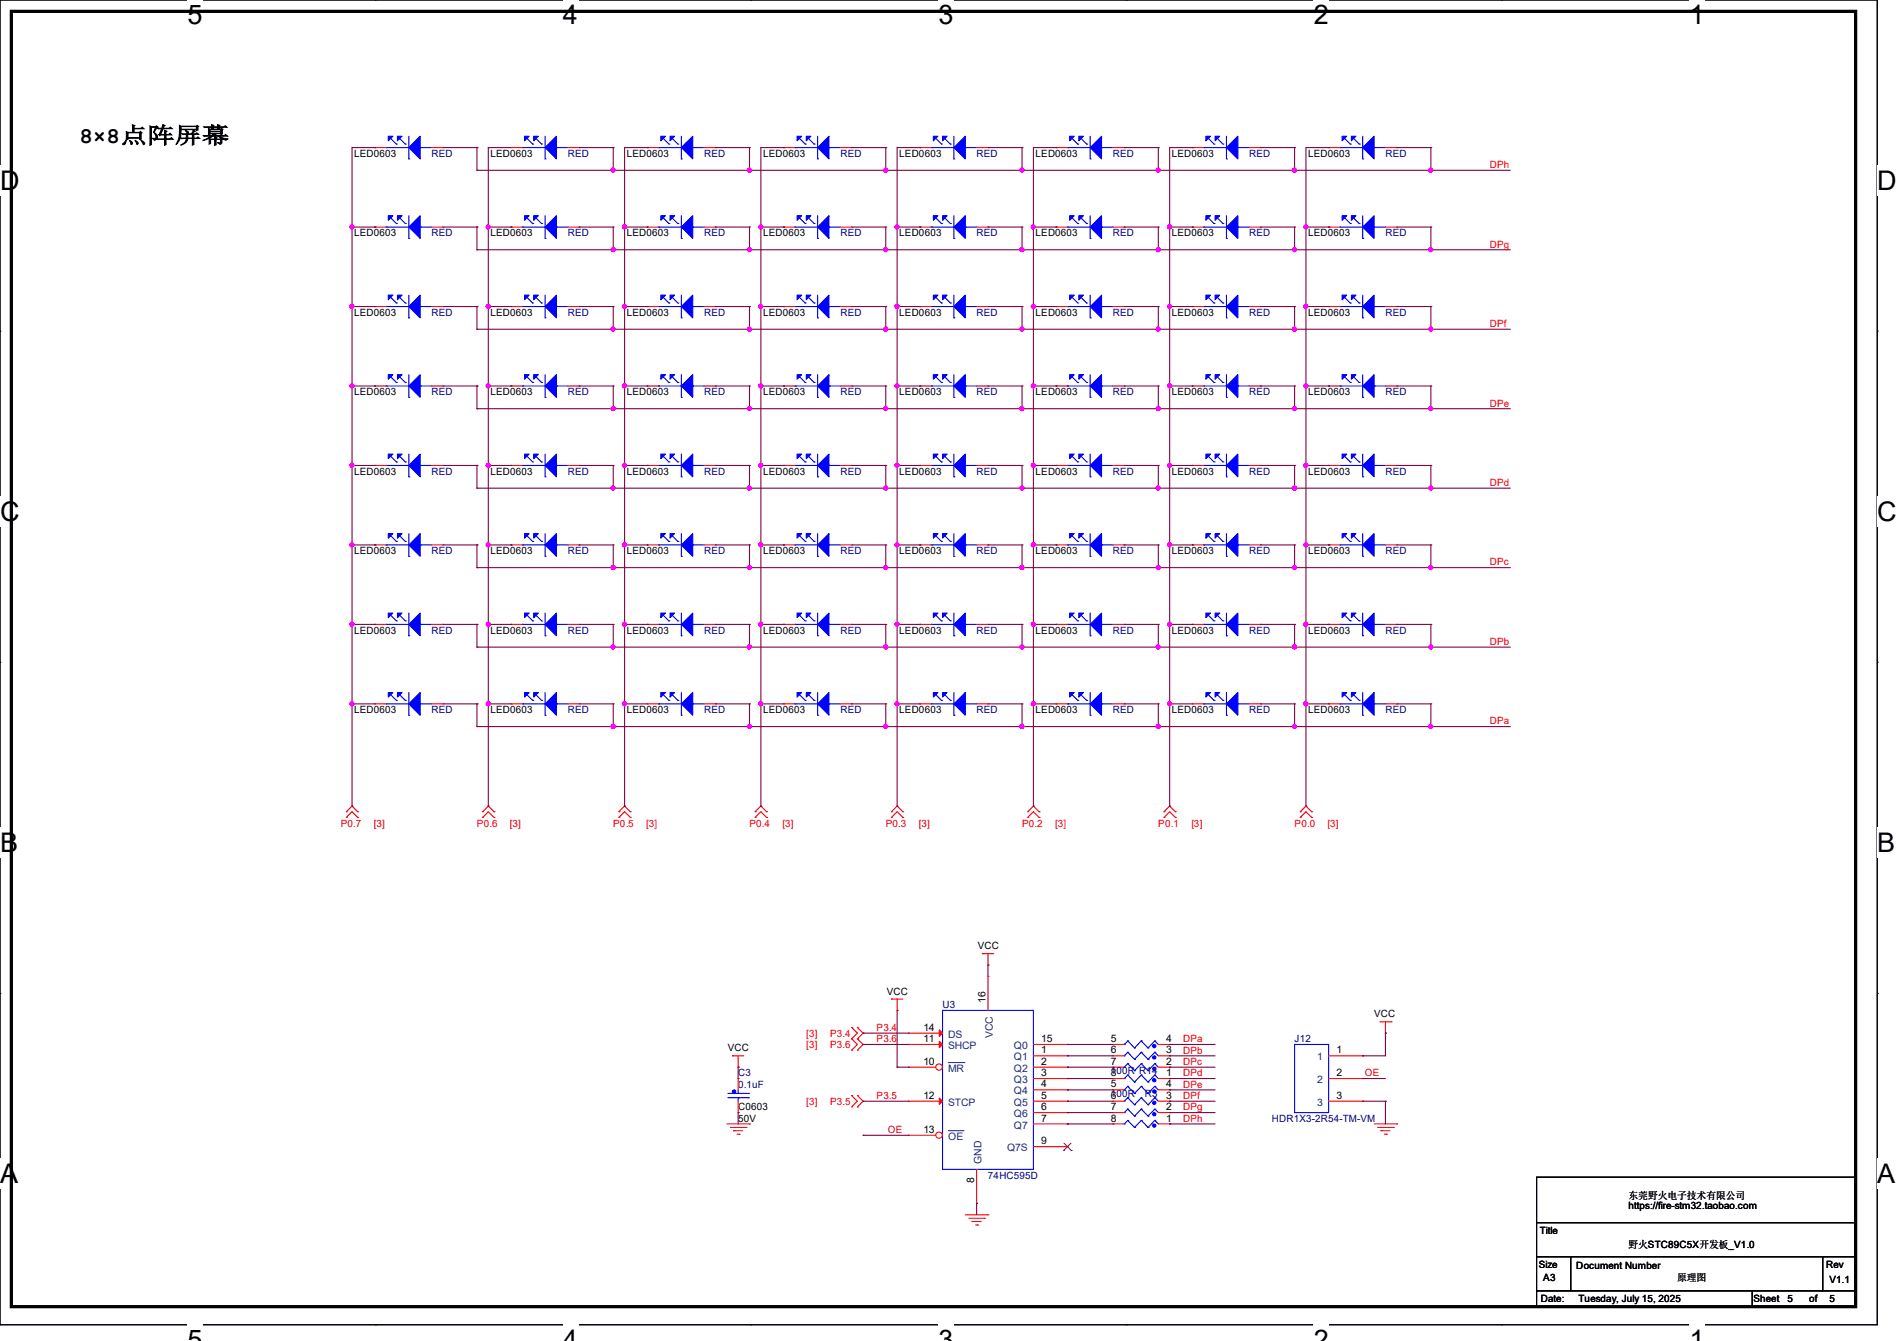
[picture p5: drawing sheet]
<svg xmlns="http://www.w3.org/2000/svg" width="297mm" height="210mm" viewBox="0 0 297 210" stroke-linecap="round" stroke-linejoin="round" font-family="sans-serif">
<defs><g id="words">
<g font-size="4.2">
<text x="29.4" y="3.8">5</text>
<text x="88.1" y="3.8">4</text>
<text x="146.9" y="3.8">3</text>
<text x="205.7" y="3.8">2</text>
<text x="264.5" y="3.8">1</text>
<text x="0" y="29.7">D</text>
<text x="293.9" y="29.7">D</text>
<text x="0" y="81.6">C</text>
<text x="293.9" y="81.6">C</text>
<text x="0" y="133.4">B</text>
<text x="293.9" y="133.4">B</text>
<text x="0" y="185.3">A</text>
<text x="293.9" y="185.3">A</text>
</g>
<text font-size="3.5" x="12.4" y="22.4">8×8点阵屏幕</text>
<g font-size="1.6">
<text x="55.5" y="24.6">LED0603</text>
<text x="76.8" y="24.6">LED0603</text>
<text x="98.1" y="24.6">LED0603</text>
<text x="119.5" y="24.6">LED0603</text>
<text x="140.8" y="24.6">LED0603</text>
<text x="162.1" y="24.6">LED0603</text>
<text x="183.5" y="24.6">LED0603</text>
<text x="204.8" y="24.6">LED0603</text>
<text x="55.5" y="37">LED0603</text>
<text x="76.8" y="37">LED0603</text>
<text x="98.1" y="37">LED0603</text>
<text x="119.5" y="37">LED0603</text>
<text x="140.8" y="37">LED0603</text>
<text x="162.1" y="37">LED0603</text>
<text x="183.5" y="37">LED0603</text>
<text x="204.8" y="37">LED0603</text>
<text x="55.5" y="49.4">LED0603</text>
<text x="76.8" y="49.4">LED0603</text>
<text x="98.1" y="49.4">LED0603</text>
<text x="119.5" y="49.4">LED0603</text>
<text x="140.8" y="49.4">LED0603</text>
<text x="162.1" y="49.4">LED0603</text>
<text x="183.5" y="49.4">LED0603</text>
<text x="204.8" y="49.4">LED0603</text>
<text x="55.5" y="61.9">LED0603</text>
<text x="76.8" y="61.9">LED0603</text>
<text x="98.1" y="61.9">LED0603</text>
<text x="119.5" y="61.9">LED0603</text>
<text x="140.8" y="61.9">LED0603</text>
<text x="162.1" y="61.9">LED0603</text>
<text x="183.5" y="61.9">LED0603</text>
<text x="204.8" y="61.9">LED0603</text>
<text x="55.5" y="74.3">LED0603</text>
<text x="76.8" y="74.3">LED0603</text>
<text x="98.1" y="74.3">LED0603</text>
<text x="119.5" y="74.3">LED0603</text>
<text x="140.8" y="74.3">LED0603</text>
<text x="162.1" y="74.3">LED0603</text>
<text x="183.5" y="74.3">LED0603</text>
<text x="204.8" y="74.3">LED0603</text>
<text x="55.5" y="86.8">LED0603</text>
<text x="76.8" y="86.8">LED0603</text>
<text x="98.1" y="86.8">LED0603</text>
<text x="119.5" y="86.8">LED0603</text>
<text x="140.8" y="86.8">LED0603</text>
<text x="162.1" y="86.8">LED0603</text>
<text x="183.5" y="86.8">LED0603</text>
<text x="204.8" y="86.8">LED0603</text>
<text x="55.5" y="99.2">LED0603</text>
<text x="76.8" y="99.2">LED0603</text>
<text x="98.1" y="99.2">LED0603</text>
<text x="119.5" y="99.2">LED0603</text>
<text x="140.8" y="99.2">LED0603</text>
<text x="162.1" y="99.2">LED0603</text>
<text x="183.5" y="99.2">LED0603</text>
<text x="204.8" y="99.2">LED0603</text>
<text x="55.5" y="111.7">LED0603</text>
<text x="76.8" y="111.7">LED0603</text>
<text x="98.1" y="111.7">LED0603</text>
<text x="119.5" y="111.7">LED0603</text>
<text x="140.8" y="111.7">LED0603</text>
<text x="162.1" y="111.7">LED0603</text>
<text x="183.5" y="111.7">LED0603</text>
<text x="204.8" y="111.7">LED0603</text>
<text x="153.1" y="148.7">VCC</text>
<text x="138.9" y="155.8">VCC</text>
<text x="144.6" y="161.4">14</text>
<text x="154.3" y="157" transform="rotate(-90 154.3 157)">16</text>
<text x="215.1" y="159.3">VCC</text>
<text x="114" y="164.7">VCC</text>
<text x="144.6" y="166.8">10</text>
<text x="144.6" y="163.2">11</text>
<text x="163" y="165">1</text>
<text x="163" y="166.8">2</text>
<text x="163" y="163.2">15</text>
<text x="173.9" y="163.2">5</text>
<text x="173.9" y="165">6</text>
<text x="173.9" y="166.8">7</text>
<text x="182.6" y="166.8">2</text>
<text x="182.6" y="165">3</text>
<text x="182.6" y="163.2">4</text>
<text x="209.3" y="165">1</text>
<text x="115.6" y="173.9">C0603</text>
<text x="144.6" y="172.1">12</text>
<text x="163" y="172.1">5</text>
<text x="163" y="168.5">3</text>
<text x="163" y="170.3">4</text>
<text x="163" y="173.9">6</text>
<text x="173.9" y="168.5">8</text>
<text x="173.9" y="170.3">5</text>
<text x="173.9" y="172.1">6</text>
<text x="173.9" y="173.9">7</text>
<text x="182.6" y="168.5">1</text>
<text x="182.6" y="173.9">2</text>
<text x="182.6" y="172.1">3</text>
<text x="182.6" y="170.3">4</text>
<text x="209.3" y="168.5">2</text>
<text x="209.3" y="172.1">3</text>
<text x="115.6" y="175.7">50V</text>
<text x="144.6" y="177.4">13</text>
<text x="163" y="175.6">7</text>
<text x="163" y="179.2">9</text>
<text x="173.9" y="175.6">8</text>
<text x="182.6" y="175.6">1</text>
<text x="152.5" y="185.2" transform="rotate(-90 152.5 185.2)">8</text>
<text x="255" y="187.8">东莞野火电子技术有限公司</text>
<text x="255" y="189.4">https://fire-stm32.taobao.com</text>
<text x="241.1" y="193.3">Title</text>
<text x="255" y="195.4">野火STC89C5X开发板_V1.0</text>
<text x="240.9" y="198.6">Size</text>
<text x="241.3" y="204">Date:</text>
<text x="241.6" y="200.6">A3</text>
<text x="246.8" y="198.8">Document Number</text>
<text x="247.1" y="204">Tuesday, July 15, 2025</text>
<text x="262.6" y="200.6">原理图</text>
<text x="274.5" y="204">Sheet</text>
<text x="279.9" y="204">5</text>
<text x="283.3" y="204">of</text>
<text x="285.9" y="198.6">Rev</text>
<text x="286.4" y="200.9">V1.1</text>
<text x="286.4" y="204">5</text>
</g>
<g font-size="1.6" fill="#000080">
<text x="67.6" y="24.6">RED</text>
<text x="88.9" y="24.6">RED</text>
<text x="110.2" y="24.6">RED</text>
<text x="131.6" y="24.6">RED</text>
<text x="152.9" y="24.6">RED</text>
<text x="174.2" y="24.6">RED</text>
<text x="195.6" y="24.6">RED</text>
<text x="216.9" y="24.6">RED</text>
<text x="67.6" y="37">RED</text>
<text x="88.9" y="37">RED</text>
<text x="110.2" y="37">RED</text>
<text x="131.6" y="37">RED</text>
<text x="152.9" y="37">RED</text>
<text x="174.2" y="37">RED</text>
<text x="195.6" y="37">RED</text>
<text x="216.9" y="37">RED</text>
<text x="67.6" y="49.4">RED</text>
<text x="88.9" y="49.4">RED</text>
<text x="110.2" y="49.4">RED</text>
<text x="131.6" y="49.4">RED</text>
<text x="152.9" y="49.4">RED</text>
<text x="174.2" y="49.4">RED</text>
<text x="195.6" y="49.4">RED</text>
<text x="216.9" y="49.4">RED</text>
<text x="67.6" y="61.9">RED</text>
<text x="88.9" y="61.9">RED</text>
<text x="110.2" y="61.9">RED</text>
<text x="131.6" y="61.9">RED</text>
<text x="152.9" y="61.9">RED</text>
<text x="174.2" y="61.9">RED</text>
<text x="195.6" y="61.9">RED</text>
<text x="216.9" y="61.9">RED</text>
<text x="67.6" y="74.3">RED</text>
<text x="88.9" y="74.3">RED</text>
<text x="110.2" y="74.3">RED</text>
<text x="131.6" y="74.3">RED</text>
<text x="152.9" y="74.3">RED</text>
<text x="174.2" y="74.3">RED</text>
<text x="195.6" y="74.3">RED</text>
<text x="216.9" y="74.3">RED</text>
<text x="67.6" y="86.8">RED</text>
<text x="88.9" y="86.8">RED</text>
<text x="110.2" y="86.8">RED</text>
<text x="131.6" y="86.8">RED</text>
<text x="152.9" y="86.8">RED</text>
<text x="174.2" y="86.8">RED</text>
<text x="195.6" y="86.8">RED</text>
<text x="216.9" y="86.8">RED</text>
<text x="67.6" y="99.2">RED</text>
<text x="88.9" y="99.2">RED</text>
<text x="110.2" y="99.2">RED</text>
<text x="131.6" y="99.2">RED</text>
<text x="152.9" y="99.2">RED</text>
<text x="174.2" y="99.2">RED</text>
<text x="195.6" y="99.2">RED</text>
<text x="216.9" y="99.2">RED</text>
<text x="67.6" y="111.7">RED</text>
<text x="88.9" y="111.7">RED</text>
<text x="110.2" y="111.7">RED</text>
<text x="131.6" y="111.7">RED</text>
<text x="152.9" y="111.7">RED</text>
<text x="174.2" y="111.7">RED</text>
<text x="195.6" y="111.7">RED</text>
<text x="216.9" y="111.7">RED</text>
<text x="147.6" y="157.9">U3</text>
<text x="202.7" y="163.2">J12</text>
<text x="115.6" y="168.6">C3</text>
<text x="115.6" y="170.3">0.1uF</text>
<text x="173.9" y="171.8">100R</text>
<text x="173.9" y="168.2">100R R14</text>
<text x="179.2" y="171.8">R3</text>
<text x="199.1" y="175.7">HDR1X3-2R54-TM-VM</text>
<text x="154.7" y="184.6">74HC595D</text>
</g>
<g font-size="1.6" fill="#f00">
<text x="233.3" y="26.3">DPh</text>
<text x="233.3" y="38.8">DPg</text>
<text x="233.3" y="51.2">DPf</text>
<text x="233.3" y="63.7">DPe</text>
<text x="233.3" y="76.1">DPd</text>
<text x="233.3" y="88.6">DPc</text>
<text x="233.3" y="101">DPb</text>
<text x="233.3" y="113.5">DPa</text>
<text x="53.3" y="129.5">P0.7</text>
<text x="58.5" y="129.5">[3]</text>
<text x="74.7" y="129.5">P0.6</text>
<text x="79.8" y="129.5">[3]</text>
<text x="96" y="129.5">P0.5</text>
<text x="101.2" y="129.5">[3]</text>
<text x="117.3" y="129.5">P0.4</text>
<text x="122.5" y="129.5">[3]</text>
<text x="138.7" y="129.5">P0.3</text>
<text x="143.9" y="129.5">[3]</text>
<text x="160" y="129.5">P0.2</text>
<text x="165.2" y="129.5">[3]</text>
<text x="181.4" y="129.5">P0.1</text>
<text x="186.5" y="129.5">[3]</text>
<text x="202.7" y="129.5">P0.0</text>
<text x="207.9" y="129.5">[3]</text>
<text x="137.2" y="161.5">P3.4</text>
<text x="126.2" y="164.1">[3]</text>
<text x="126.2" y="162.3">[3]</text>
<text x="130" y="164.1">P3.6</text>
<text x="130" y="162.3">P3.4</text>
<text x="137.2" y="163.2">P3.6</text>
<text x="185.2" y="163.2">DPa</text>
<text x="185.2" y="165">DPb</text>
<text x="185.2" y="166.8">DPc</text>
<text x="126.2" y="173">[3]</text>
<text x="130" y="173">P3.5</text>
<text x="137.2" y="172.1">P3.5</text>
<text x="185.2" y="170.3">DPe</text>
<text x="185.2" y="173.9">DPg</text>
<text x="185.2" y="168.6">DPd</text>
<text x="185.2" y="172.1">DPf</text>
<text x="213.7" y="168.6">OE</text>
<text x="139" y="177.5">OE</text>
<text x="185.2" y="175.7">DPh</text>
</g>
<g font-size="1.6" fill="#004080">
<text x="148.5" y="167.9">MR</text>
<text x="148.5" y="162.5">DS</text>
<text x="148.5" y="164.3">SHCP</text>
<text x="155.5" y="162.6" transform="rotate(-90 155.5 162.6)">VCC</text>
<text x="158.7" y="166.1">Q1</text>
<text x="158.7" y="167.9">Q2</text>
<text x="158.7" y="164.3">Q0</text>
<text x="206.2" y="166.1">1</text>
<text x="148.5" y="173.2">STCP</text>
<text x="158.7" y="173.2">Q5</text>
<text x="158.7" y="169.6">Q3</text>
<text x="158.7" y="171.4">Q4</text>
<text x="206.2" y="169.6">2</text>
<text x="206.2" y="173.2">3</text>
<text x="148.5" y="178.5">OE</text>
<text x="158.7" y="176.7">Q7</text>
<text x="158.7" y="175">Q6</text>
<text x="153.7" y="182.2" transform="rotate(-90 153.7 182.2)">GND</text>
<text x="157.7" y="180.3">Q7S</text>
</g>
</g></defs>
<path d="M0 0h293.9v207.5h-293.9z" fill="none" stroke="#000" stroke-width=".17"/>
<g fill="#fff">
<path d="M29.4 0h2.3v4.7h-2.3z"/>
<path d="M29.4 207.5h2.3v2.5h-2.3z"/>
</g>
<path d="M58.8 0h.1M58.8 207.5h.1" fill="none" stroke="#000" stroke-width=".17"/>
<g fill="#fff">
<path d="M88.1 0h2.4v4.7h-2.4z"/>
<path d="M88.1 207.5h2.4v2.5h-2.4z"/>
</g>
<path d="M117.6 0h.1M117.6 207.5h.1" fill="none" stroke="#000" stroke-width=".17"/>
<g fill="#fff">
<path d="M146.9 0h2.4v4.7h-2.4z"/>
<path d="M146.9 207.5h2.4v2.5h-2.4z"/>
</g>
<path d="M176.3 0h.1M176.3 207.5h.1" fill="none" stroke="#000" stroke-width=".17"/>
<g fill="#fff">
<path d="M205.7 0h2.4v4.7h-2.4z"/>
<path d="M205.7 207.5h2.4v2.5h-2.4z"/>
</g>
<path d="M235.1 0h.1M235.1 207.5h.1" fill="none" stroke="#000" stroke-width=".17"/>
<g fill="#fff">
<path d="M264.5 0h2.4v4.7h-2.4z"/>
<path d="M264.5 207.5h2.4v2.5h-2.4z"/>
<path d="M0 25.9h3v4.7h-3z"/>
<path d="M293.9 25.9h3.1v4.7h-3.1z"/>
<path d="M0 77.8h3v4.7h-3z"/>
<path d="M293.9 77.8h3.1v4.7h-3.1z"/>
</g>
<path d="M0 51.9h.1M293.9 51.9h.1" fill="none" stroke="#000" stroke-width=".17"/>
<g fill="#fff">
<path d="M0 129.6h2.8v4.8h-2.8z"/>
<path d="M293.9 129.6h2.9v4.8h-2.9z"/>
</g>
<path d="M0 103.7h.1M293.9 103.7h.1" fill="none" stroke="#000" stroke-width=".17"/>
<g fill="#fff">
<path d="M0 181.5h2.8v4.7h-2.8z"/>
<path d="M293.8 181.5h3v4.7h-3z"/>
</g>
<path d="M0 155.6h.1M293.9 155.6h.1M240.6 184.4h49.9v7.1h-49.9zM240.6 191.5h49.9v5.3h-49.9zM240.6 196.8h5.3v5.3h-5.3zM245.9 196.8h39.5v5.3h-39.5zM285.4 196.8h5.1v5.3h-5.1zM240.6 202.1h33.8v2.5h-33.8zM274.4 202.1h16.1v2.5h-16.1z" fill="none" stroke="#000" stroke-width=".17"/>
<path d="M1.8 1.8h288.7v202.8h-288.7z" fill="none" stroke="#000" stroke-width=".51"/>
<g fill="none" stroke="#f00" stroke-width=".17">
<path d="M80 35.6h.1M80 35.6h1.8M88.9 35.6h1.8M90.7 35.6h.1M122.7 23.1h.1M122.7 23.1h1.8M131.6 23.1h1.7M133.3 23.1h.1M186.7 35.6h.1M186.7 35.6h1.8M195.6 35.6h1.8M197.4 35.6h.1"/>
<path d="M144 48h.1M144 48h1.8M152.9 48h1.8M154.7 48h.1M208 48h.1M208 48h1.8M216.9 48h1.8M218.7 48h.1M58.7 60.5h.1M58.7 60.5h1.8M67.6 60.5h1.7M69.3 60.5h.1"/>
<path d="M101.3 60.5h.1M101.3 60.5h1.8M110.2 60.5h1.8M112 60.5h.1M165.4 72.9h.1M165.4 72.9h1.7M174.2 72.9h1.8M176 72.9h.1M80 97.8h.1M80 97.8h1.8M88.9 97.8h1.8M90.7 97.8h.1"/>
<path d="M122.7 85.3h.1M122.7 85.3h1.8M131.6 85.3h1.7M133.3 85.3h.1M186.7 85.3h.1M186.7 85.3h1.8M195.6 85.3h1.8M197.4 85.3h.1M144 110.2h.1M144 110.2h1.8M152.9 110.2h1.8M154.7 110.2h.1"/>
<path d="M208 110.2h.1M208 110.2h1.8M216.9 110.2h1.8M218.7 110.2h.1M54.2 127.1h.1M54.2 128h.1M54.2 127.1l.9-.9 .9 .9M54.2 128l.9-.9 .9 .9M56 127.1h.1M56 128h.1M75.6 127.1h.1M75.6 128h.1"/>
<path d="M75.6 127.1l.9-.9 .8 .9M75.6 128l.9-.9 .8 .9M77.3 127.1h.1M77.3 128h.1M96.9 127.1h.1M96.9 128h.1M96.9 127.1l.9-.9 .9 .9M96.9 128l.9-.9 .9 .9M98.7 127.1h.1M98.7 128h.1M118.2 127.1h.1M118.2 128h.1"/>
<path d="M118.2 127.1l.9-.9 .9 .9M118.2 128l.9-.9 .9 .9M120 127.1h.1M120 128h.1M139.6 127.1h.1M139.6 128h.1M139.6 127.1l.9-.9 .9 .9M139.6 128l.9-.9 .9 .9M141.4 127.1h.1M141.4 128h.1M160.9 127.1h.1M160.9 128h.1"/>
<path d="M160.9 127.1l.9-.9 .9 .9M160.9 128l.9-.9 .9 .9M162.7 127.1h.1M162.7 128h.1M182.2 127.1h.1M182.2 128h.1M182.2 127.1l.9-.9 .9 .9M182.2 128l.9-.9 .9 .9M184 127.1h.1M184 128h.1M203.6 127.1h.1M203.6 128h.1"/>
<path d="M203.6 127.1l.9-.9 .9 .9M203.6 128l.9-.9 .9 .9M205.4 127.1h.1M205.4 128h.1M139.6 156.5h.1M139.6 156.5h1.8M140.5 158.2h.1M140.5 156.5v1.7M153.8 149.4h.1M153.8 149.4h1.8M154.7 151.1h.1M154.7 149.4v1.7"/>
<path d="M113.8 176h3.5M114.3 176.6h2.5M114.7 165.4h.1M114.7 165.4h1.8M114.9 177.1h.1M114.9 177.1h1.4M115.4 177.6h.3M115.6 167.1h.1M115.6 165.4v1.7M115.7 177.6h.1M116.8 176.6h.1M117.3 176h.1"/>
<path d="M133.3 164.5h.1M133.3 162.7h.1M133.3 173.4h.1M133.3 171.6h.1M133.3 160.9h.1M133.3 162.7l.9 .9-.9 .9M133.3 171.6l.9 .9-.9 .9M133.3 160.9l.9 .9-.9 .9M134.2 162.7h.1M134.2 164.5h.1M134.2 171.6h.1M134.2 173.4h.1"/>
<path d="M134.2 160.9h.1M134.2 162.7l.9 .9-.9 .9M134.2 171.6l.9 .9-.9 .9M134.2 160.9l.9 .9-.9 .9M215.1 176h3.6M215.7 176.6h2.4M216 160h1.8M216.2 177.1h.1M216.2 177.1h1.4M216.7 177.6h.4M216.9 161.8h.1M216.9 160v1.8"/>
<path d="M217.1 177.6h.1M217.8 160h.1M218.1 176.6h.1M218.7 176h.1M151.1 190.2h3.6M151.7 190.8h2.4M152.2 191.3h.1M152.2 191.3h1.4M152.7 191.9h.4M153.1 191.9h.1M154.1 190.8h.1M154.7 190.2h.1"/>
</g>
<g fill="#00f" stroke="#00f" stroke-width=".17">
<path d="M193.8 33.8v3.5l-1.8-1.7z"/>
<path d="M190.2 33.8h.8l-.8 .7z"/>
<path d="M188.8 33.8h.7l-.7 .7z"/>
<path d="M215.1 46.2v3.6l-1.7-1.8z"/>
<path d="M211.6 46.2h.7l-.7 .7z"/>
<path d="M210.1 46.2h.8l-.8 .7z"/>
<path d="M215.1 108.5v3.5l-1.7-1.8z"/>
<path d="M211.6 108.5h.7l-.7 .7z"/>
<path d="M210.1 108.5h.8l-.8 .7z"/>
<path d="M85.3 35.6l1.8-1.8v3.5z"/>
<path d="M83.6 33.8h.7l-.7 .7z"/>
<path d="M82.1 33.8h.7l-.7 .7z"/>
<path d="M87.1 96v3.6l-1.8-1.8z"/>
<path d="M83.6 96h.7l-.7 .7z"/>
<path d="M82.1 96h.7l-.7 .7z"/>
<path d="M65.8 58.7v3.5l-1.8-1.7z"/>
<path d="M62.2 58.7h.7l-.7 .7z"/>
<path d="M60.8 58.7h.7l-.7 .7z"/>
<path d="M108.5 58.7v3.5l-1.8-1.7z"/>
<path d="M104.9 58.7h.7l-.7 .7z"/>
<path d="M103.5 58.7h.7l-.7 .7z"/>
<path d="M129.8 21.3v3.6l-1.8-1.8z"/>
<path d="M126.2 21.3h.8l-.8 .8z"/>
<path d="M124.8 21.3h.7l-.7 .8z"/>
<path d="M129.8 83.6v3.5l-1.8-1.8z"/>
<path d="M126.2 83.6h.8l-.8 .7z"/>
<path d="M124.8 83.6h.7l-.7 .7z"/>
<path d="M149.4 48l1.7-1.8v3.6z"/>
<path d="M147.6 46.2h.7l-.7 .7z"/>
<path d="M146.1 46.2h.8l-.8 .7z"/>
<path d="M149.4 110.2l1.7-1.7v3.5z"/>
<path d="M147.6 108.5h.7l-.7 .7z"/>
<path d="M146.1 108.5h.8l-.8 .7z"/>
<path d="M170.7 72.9l1.8-1.8v3.6z"/>
<path d="M168.9 71.1h.7l-.7 .7z"/>
<path d="M167.5 71.1h.7l-.7 .7z"/>
<path d="M193.8 83.6v3.5l-1.8-1.8z"/>
<path d="M190.2 83.6h.8l-.8 .7z"/>
<path d="M188.8 83.6h.7l-.7 .7z"/>
</g>
<g fill="none" stroke="#00f" stroke-width=".17">
<path d="M81.8 35.6h.1M81.8 35.6h3.5M82.5 34.1l.9 .9M83.4 35h.1M83.9 34.1l.9 .9M84.8 35h.1M85.3 37.3h.1M85.3 33.8v3.5M87.1 35.6h.1M87.1 35.6h1.8M124.5 23.1h.1M124.5 23.1h3.5"/>
<path d="M125.2 21.7l.9 .9M126.1 22.6h.1M126.6 21.7l.9 .9M127.5 22.6h.1M128 24.9h.1M128 21.3v3.6M129.8 23.1h.1M129.8 23.1h1.8M188.5 35.6h.1M188.5 35.6h3.5M189.2 34.1l.9 .9M190.1 35h.1"/>
<path d="M190.6 34.1l.9 .9M191.5 35h.1M192 37.3h.1M192 33.8v3.5M193.8 35.6h.1M193.8 35.6h1.8M61.2 59l.9 .9M62.1 59.9h.1M62.6 59l.9 .9M63.5 59.9h.1M64 58.7v3.5M103.8 59l.9 .9"/>
<path d="M104.7 59.9h.1M105.2 59l.9 .9M106.1 59.9h.1M106.7 58.7v3.5M145.8 48h.1M145.8 48h3.6M146.5 46.6l.9 .9M147.4 47.5h.1M147.9 46.6l.9 .9M148.8 47.5h.1M149.4 49.8h.1M149.4 46.2v3.6"/>
<path d="M151.1 48h.1M151.1 48h1.8M209.8 48h.1M209.8 48h3.6M210.5 46.6l.9 .9M211.4 47.5h.1M211.9 46.6l.9 .9M212.8 47.5h.1M213.4 49.8h.1M213.4 46.2v3.6M215.1 48h.1M215.1 48h1.8"/>
<path d="M60.5 60.5h.1M60.5 60.5h3.5M64 62.2h.1M65.8 60.5h.1M65.8 60.5h1.8M103.1 60.5h.1M103.1 60.5h3.6M106.7 62.2h.1M108.5 60.5h.1M108.5 60.5h1.7M167.1 72.9h.1M167.1 72.9h3.6"/>
<path d="M167.9 71.5l.8 .8M168.7 72.3h.1M169.2 71.5l.9 .8M170.1 72.3h.1M170.7 74.7h.1M170.7 71.1v3.6M172.5 72.9h.1M172.5 72.9h1.7M81.8 97.8h.1M81.8 97.8h3.5M82.5 96.4l.9 .8M83.4 97.2h.1"/>
<path d="M83.9 96.4l.9 .8M84.8 97.2h.1M85.3 99.6h.1M85.3 96v3.6M87.1 97.8h.1M87.1 97.8h1.8M124.5 85.3h.1M124.5 85.3h3.5M125.2 83.9l.9 .9M126.1 84.8h.1M126.6 83.9l.9 .9M127.5 84.8h.1"/>
<path d="M128 87.1h.1M128 83.6v3.5M129.8 85.3h.1M129.8 85.3h1.8M188.5 85.3h.1M188.5 85.3h3.5M189.2 83.9l.9 .9M190.1 84.8h.1M190.6 83.9l.9 .9M191.5 84.8h.1M192 87.1h.1M192 83.6v3.5"/>
<path d="M193.8 85.3h.1M193.8 85.3h1.8M145.8 110.2h.1M145.8 110.2h3.6M146.5 108.8l.9 .9M147.4 109.7h.1M147.9 108.8l.9 .9M148.8 109.7h.1M149.4 112h.1M149.4 108.5v3.5M151.1 110.2h.1M151.1 110.2h1.8"/>
<path d="M209.8 110.2h.1M209.8 110.2h3.6M210.5 108.8l.9 .9M211.4 109.7h.1M211.9 108.8l.9 .9M212.8 109.7h.1M213.4 112h.1M213.4 108.5v3.5M215.1 110.2h.1M215.1 110.2h1.8M147.6 158.2h14.2v24.9h-14.2z"/>
</g>
<circle cx="147" cy="167.1" r=".5" fill="#fff" stroke="#f00" stroke-width=".17"/>
<g fill="none" stroke="#f00" stroke-width=".17">
<path d="M154.7 152.9h.1M154.7 152.9v5.3M142.2 167.1h.1M142.2 161.8h.1M142.2 172.5h.1M142.2 163.6h.1M142.2 167.1h4.3M142.2 161.8h5.4M142.2 163.6h5.4M142.2 172.5h5.4M161.8 167.1h5.3M161.8 165.4h5.3"/>
<path d="M161.8 176h5.3M161.8 163.6h5.3M161.8 172.5h5.3M161.8 168.9h5.3M161.8 170.7h5.3M167.1 165.4h.1M167.1 167.1h.1M167.1 176h.1M167.1 163.6h.1M167.1 172.5h.1M167.1 168.9h.1M167.1 170.7h.1"/>
</g>
<path d="M148.5 166.4h2.4M150.9 166.4h.1" fill="none" stroke="#004080" stroke-width=".16"/>
<g fill="#f00" stroke="#f00" stroke-width=".17">
<path d="M147.1 161.3l.5 .5-.5 .5z"/>
<path d="M147.1 172l.5 .5-.5 .5z"/>
<path d="M147.1 163.1l.5 .5-.5 .5z"/>
</g>
<circle cx="147" cy="177.8" r=".5" fill="#fff" stroke="#f00" stroke-width=".17"/>
<g fill="none" stroke="#f00" stroke-width=".17">
<path d="M58.7 35.6h.1M58.7 23.1h.1M58.7 35.6h1.8M58.7 23.1h1.8M67.6 35.6h1.7M67.6 23.1h1.7M69.3 35.6h.1M69.3 23.1h.1M80 23.1h.1M80 23.1h1.8M88.9 23.1h1.8M90.7 23.1h.1"/>
<path d="M101.3 35.6h.1M101.3 23.1h.1M101.3 35.6h1.8M101.3 23.1h1.8M110.2 35.6h1.8M110.2 23.1h1.8M112 35.6h.1M112 23.1h.1M122.7 35.6h.1M122.7 35.6h1.8M131.6 35.6h1.7M133.3 35.6h.1"/>
<path d="M144 35.6h.1M144 23.1h.1M144 35.6h1.8M144 23.1h1.8M152.9 35.6h1.8M152.9 23.1h1.8M154.7 35.6h.1M154.7 23.1h.1M165.4 35.6h.1M165.4 23.1h.1M165.4 35.6h1.7M165.4 23.1h1.7"/>
<path d="M174.2 35.6h1.8M174.2 23.1h1.8M176 35.6h.1M176 23.1h.1M186.7 23.1h.1M186.7 23.1h1.8M195.6 23.1h1.8M197.4 23.1h.1M208 35.6h.1M208 23.1h.1M208 35.6h1.8M208 23.1h1.8"/>
<path d="M216.9 35.6h1.8M216.9 23.1h1.8M218.7 35.6h.1M218.7 23.1h.1M58.7 48h.1M58.7 48h1.8M67.6 48h1.7M69.3 48h.1M80 48h.1M80 48h1.8M88.9 48h1.8M90.7 48h.1"/>
<path d="M101.3 48h.1M101.3 48h1.8M110.2 48h1.8M112 48h.1M122.7 48h.1M122.7 48h1.8M131.6 48h1.7M133.3 48h.1M165.4 48h.1M165.4 48h1.7M174.2 48h1.8M176 48h.1"/>
<path d="M186.7 48h.1M186.7 48h1.8M195.6 48h1.8M197.4 48h.1M58.7 72.9h.1M58.7 72.9h1.8M67.6 72.9h1.7M69.3 72.9h.1M80 72.9h.1M80 60.5h.1M80 72.9h1.8M80 60.5h1.8"/>
<path d="M88.9 72.9h1.8M88.9 60.5h1.8M90.7 72.9h.1M90.7 60.5h.1M101.3 72.9h.1M101.3 72.9h1.8M110.2 72.9h1.8M112 72.9h.1M122.7 72.9h.1M122.7 60.5h.1M122.7 72.9h1.8M122.7 60.5h1.8"/>
<path d="M131.6 72.9h1.7M131.6 60.5h1.7M133.3 72.9h.1M133.3 60.5h.1M144 72.9h.1M144 60.5h.1M144 72.9h1.8M144 60.5h1.8M152.9 72.9h1.8M152.9 60.5h1.8M154.7 72.9h.1M154.7 60.5h.1"/>
<path d="M165.4 60.5h.1M165.4 60.5h1.7M174.2 60.5h1.8M176 60.5h.1M186.7 72.9h.1M186.7 60.5h.1M186.7 72.9h1.8M186.7 60.5h1.8M195.6 72.9h1.8M195.6 60.5h1.8M197.4 72.9h.1M197.4 60.5h.1"/>
<path d="M208 72.9h.1M208 60.5h.1M208 72.9h1.8M208 60.5h1.8M216.9 72.9h1.8M216.9 60.5h1.8M218.7 72.9h.1M218.7 60.5h.1M58.7 97.8h.1M58.7 85.3h.1M58.7 97.8h1.8M58.7 85.3h1.8"/>
<path d="M67.6 97.8h1.7M67.6 85.3h1.7M69.3 97.8h.1M69.3 85.3h.1M80 85.3h.1M80 85.3h1.8M88.9 85.3h1.8M90.7 85.3h.1M101.3 97.8h.1M101.3 85.3h.1M101.3 97.8h1.8M101.3 85.3h1.8"/>
<path d="M110.2 97.8h1.8M110.2 85.3h1.8M112 97.8h.1M112 85.3h.1M122.7 97.8h.1M122.7 97.8h1.8M131.6 97.8h1.7M133.3 97.8h.1M144 97.8h.1M144 85.3h.1M144 97.8h1.8M144 85.3h1.8"/>
<path d="M152.9 97.8h1.8M152.9 85.3h1.8M154.7 97.8h.1M154.7 85.3h.1M165.4 97.8h.1M165.4 85.3h.1M165.4 97.8h1.7M165.4 85.3h1.7M174.2 97.8h1.8M174.2 85.3h1.8M176 97.8h.1M176 85.3h.1"/>
<path d="M186.7 97.8h.1M186.7 97.8h1.8M195.6 97.8h1.8M197.4 97.8h.1M208 97.8h.1M208 85.3h.1M208 97.8h1.8M208 85.3h1.8M216.9 97.8h1.8M216.9 85.3h1.8M218.7 97.8h.1M218.7 85.3h.1"/>
<path d="M58.7 110.2h.1M58.7 110.2h1.8M67.6 110.2h1.7M69.3 110.2h.1M80 110.2h.1M80 110.2h1.8M88.9 110.2h1.8M90.7 110.2h.1M101.3 110.2h.1M101.3 110.2h1.8M110.2 110.2h1.8M112 110.2h.1"/>
<path d="M122.7 110.2h.1M122.7 110.2h1.8M131.6 110.2h1.7M133.3 110.2h.1M165.4 110.2h.1M165.4 110.2h1.7M174.2 110.2h1.8M176 110.2h.1M186.7 110.2h.1M186.7 110.2h1.8M195.6 110.2h1.8M197.4 110.2h.1"/>
<path d="M115.6 168.9h.1M115.6 174.2h.1M115.6 168.9v1.8M115.6 172.5v1.7M142.2 177.8h.1M142.2 177.8h4.3M161.8 174.2h5.3M161.8 179.6h5.3M167.1 174.2h.1M167.1 179.6h.1M174.2 163.6h.1M174.2 165.4h.1"/>
<path d="M174.2 167.1h.1M174.2 168.9h.1M174.2 170.7h.1M174.2 172.5h.1M174.2 174.2h.1M174.2 176h.1M174.2 174.2h1.8M174.2 168.9h1.8M174.2 167.1h1.8M174.2 165.4h1.8M174.2 163.6h1.8M174.2 172.5h1.8"/>
<path d="M174.2 176h1.8M174.2 170.7h1.8M181.4 174.2h1.7M181.4 168.9h1.7M181.4 167.1h1.7M181.4 165.4h1.7M181.4 163.6h1.7M181.4 172.5h1.7M181.4 176h1.7M181.4 170.7h1.7M183.1 168.9h.1M183.1 167.1h.1"/>
<path d="M183.1 165.4h.1M183.1 163.6h.1M183.1 176h.1M183.1 174.2h.1M183.1 172.5h.1M183.1 170.7h.1M208 168.9h5.4M208 165.4h5.4M208 172.5h5.4M213.4 165.4h.1M213.4 168.9h.1M213.4 172.5h.1"/>
<path d="M152.9 188.5h.1M152.9 183.1v5.4"/>
</g>
<path d="M148.5 177.1h2.3M150.8 177.1h.1" fill="none" stroke="#004080" stroke-width=".16"/>
<path d="M166.6 179l1.1 1.2M167.7 179l-1.2 1.2M166.5 180.2h.1M167.7 180.2h.1" fill="none" stroke="#804000" stroke-width=".16"/>
<g fill="#00f" stroke="#00f" stroke-width=".17">
<path d="M65.8 96v3.6l-1.8-1.8z"/>
<path d="M62.2 96h.7l-.7 .7z"/>
<path d="M60.8 96h.7l-.7 .7z"/>
<path d="M215.1 33.8v3.5l-1.7-1.7z"/>
<path d="M211.6 33.8h.7l-.7 .7z"/>
<path d="M210.1 33.8h.8l-.8 .7z"/>
<path d="M215.1 96v3.6l-1.7-1.8z"/>
<path d="M211.6 96h.7l-.7 .7z"/>
<path d="M210.1 96h.8l-.8 .7z"/>
<path d="M87.1 21.3v3.6l-1.8-1.8z"/>
<path d="M83.6 21.3h.7l-.7 .8z"/>
<path d="M82.1 21.3h.7l-.7 .8z"/>
<path d="M193.8 21.3v3.6l-1.8-1.8z"/>
<path d="M190.2 21.3h.8l-.8 .8z"/>
<path d="M188.8 21.3h.7l-.7 .8z"/>
<path d="M65.8 46.2v3.6l-1.8-1.8z"/>
<path d="M62.2 46.2h.7l-.7 .7z"/>
<path d="M60.8 46.2h.7l-.7 .7z"/>
<path d="M87.1 83.6v3.5l-1.8-1.8z"/>
<path d="M83.6 83.6h.7l-.7 .7z"/>
<path d="M82.1 83.6h.7l-.7 .7z"/>
<path d="M108.5 46.2v3.6l-1.8-1.8z"/>
<path d="M104.9 46.2h.7l-.7 .7z"/>
<path d="M103.5 46.2h.7l-.7 .7z"/>
<path d="M106.7 110.2l1.8-1.7v3.5z"/>
<path d="M104.9 108.5h.7l-.7 .7z"/>
<path d="M103.5 108.5h.7l-.7 .7z"/>
<path d="M129.8 71.1v3.6l-1.8-1.8z"/>
<path d="M126.2 71.1h.8l-.8 .7z"/>
<path d="M124.8 71.1h.7l-.7 .7z"/>
<path d="M149.4 35.6l1.7-1.8v3.5z"/>
<path d="M147.6 33.8h.7l-.7 .7z"/>
<path d="M146.1 33.8h.8l-.8 .7z"/>
<path d="M149.4 97.8l1.7-1.8v3.6z"/>
<path d="M147.6 96h.7l-.7 .7z"/>
<path d="M146.1 96h.8l-.8 .7z"/>
<path d="M170.7 60.5l1.8-1.8v3.5z"/>
<path d="M168.9 58.7h.7l-.7 .7z"/>
<path d="M167.5 58.7h.7l-.7 .7z"/>
<path d="M193.8 71.1v3.6l-1.8-1.8z"/>
<path d="M190.2 71.1h.8l-.8 .7z"/>
<path d="M188.8 71.1h.7l-.7 .7z"/>
<path d="M215.1 21.3v3.6l-1.7-1.8z"/>
<path d="M211.6 21.3h.7l-.7 .8z"/>
<path d="M210.1 21.3h.8l-.8 .8z"/>
<path d="M215.1 83.6v3.5l-1.7-1.8z"/>
<path d="M211.6 83.6h.7l-.7 .7z"/>
<path d="M210.1 83.6h.8l-.8 .7z"/>
<path d="M64 35.6l1.8-1.8v3.5z"/>
<path d="M62.2 33.8h.7l-.7 .7z"/>
<path d="M60.8 33.8h.7l-.7 .7z"/>
<path d="M87.1 71.1v3.6l-1.8-1.8z"/>
<path d="M83.6 71.1h.7l-.7 .7z"/>
<path d="M82.1 71.1h.7l-.7 .7z"/>
<path d="M106.7 35.6l1.8-1.8v3.5z"/>
<path d="M104.9 33.8h.7l-.7 .7z"/>
<path d="M103.5 33.8h.7l-.7 .7z"/>
<path d="M108.5 96v3.6l-1.8-1.8z"/>
<path d="M104.9 96h.7l-.7 .7z"/>
<path d="M103.5 96h.7l-.7 .7z"/>
<path d="M129.8 58.7v3.5l-1.8-1.7z"/>
<path d="M126.2 58.7h.8l-.8 .7z"/>
<path d="M124.8 58.7h.7l-.7 .7z"/>
<path d="M149.4 23.1l1.7-1.8v3.6z"/>
<path d="M147.6 21.3h.7l-.7 .8z"/>
<path d="M146.1 21.3h.8l-.8 .8z"/>
<path d="M149.4 85.3l1.7-1.7v3.5z"/>
<path d="M147.6 83.6h.7l-.7 .7z"/>
<path d="M146.1 83.6h.8l-.8 .7z"/>
<path d="M170.7 48l1.8-1.8v3.6z"/>
<path d="M168.9 46.2h.7l-.7 .7z"/>
<path d="M167.5 46.2h.7l-.7 .7z"/>
<path d="M170.7 110.2l1.8-1.7v3.5z"/>
<path d="M168.9 108.5h.7l-.7 .7z"/>
<path d="M167.5 108.5h.7l-.7 .7z"/>
<path d="M193.8 58.7v3.5l-1.8-1.7z"/>
<path d="M190.2 58.7h.8l-.8 .7z"/>
<path d="M188.8 58.7h.7l-.7 .7z"/>
<path d="M65.8 83.6v3.5l-1.8-1.8z"/>
<path d="M62.2 83.6h.7l-.7 .7z"/>
<path d="M60.8 83.6h.7l-.7 .7z"/>
<path d="M215.1 71.1v3.6l-1.7-1.8z"/>
<path d="M211.6 71.1h.7l-.7 .7z"/>
<path d="M210.1 71.1h.8l-.8 .7z"/>
<path d="M87.1 58.7v3.5l-1.8-1.7z"/>
<path d="M83.6 58.7h.7l-.7 .7z"/>
<path d="M82.1 58.7h.7l-.7 .7z"/>
<path d="M65.8 21.3v3.6l-1.8-1.8z"/>
<path d="M62.2 21.3h.7l-.7 .8z"/>
<path d="M60.8 21.3h.7l-.7 .8z"/>
<path d="M193.8 108.5v3.5l-1.8-1.8z"/>
<path d="M190.2 108.5h.8l-.8 .7z"/>
<path d="M188.8 108.5h.7l-.7 .7z"/>
<path d="M108.5 21.3v3.6l-1.8-1.8z"/>
<path d="M104.9 21.3h.7l-.7 .8z"/>
<path d="M103.5 21.3h.7l-.7 .8z"/>
<path d="M108.5 83.6v3.5l-1.8-1.8z"/>
<path d="M104.9 83.6h.7l-.7 .7z"/>
<path d="M103.5 83.6h.7l-.7 .7z"/>
<path d="M129.8 46.2v3.6l-1.8-1.8z"/>
<path d="M126.2 46.2h.8l-.8 .7z"/>
<path d="M124.8 46.2h.7l-.7 .7z"/>
<path d="M129.8 108.5v3.5l-1.8-1.8z"/>
<path d="M126.2 108.5h.8l-.8 .7z"/>
<path d="M124.8 108.5h.7l-.7 .7z"/>
<path d="M149.4 72.9l1.7-1.8v3.6z"/>
<path d="M147.6 71.1h.7l-.7 .7z"/>
<path d="M146.1 71.1h.8l-.8 .7z"/>
<path d="M170.7 35.6l1.8-1.8v3.5z"/>
<path d="M168.9 33.8h.7l-.7 .7z"/>
<path d="M167.5 33.8h.7l-.7 .7z"/>
<path d="M170.7 97.8l1.8-1.8v3.6z"/>
<path d="M168.9 96h.7l-.7 .7z"/>
<path d="M167.5 96h.7l-.7 .7z"/>
<path d="M193.8 46.2v3.6l-1.8-1.8z"/>
<path d="M190.2 46.2h.8l-.8 .7z"/>
<path d="M188.8 46.2h.7l-.7 .7z"/>
<path d="M215.1 58.7v3.5l-1.7-1.7z"/>
<path d="M211.6 58.7h.7l-.7 .7z"/>
<path d="M210.1 58.7h.8l-.8 .7z"/>
<path d="M87.1 46.2v3.6l-1.8-1.8z"/>
<path d="M83.6 46.2h.7l-.7 .7z"/>
<path d="M82.1 46.2h.7l-.7 .7z"/>
<path d="M87.1 108.5v3.5l-1.8-1.8z"/>
<path d="M83.6 108.5h.7l-.7 .7z"/>
<path d="M82.1 108.5h.7l-.7 .7z"/>
<path d="M65.8 71.1v3.6l-1.8-1.8z"/>
<path d="M62.2 71.1h.7l-.7 .7z"/>
<path d="M60.8 71.1h.7l-.7 .7z"/>
<path d="M108.5 71.1v3.6l-1.8-1.8z"/>
<path d="M104.9 71.1h.7l-.7 .7z"/>
<path d="M103.5 71.1h.7l-.7 .7z"/>
<path d="M128 35.6l1.8-1.8v3.5z"/>
<path d="M126.2 33.8h.8l-.8 .7z"/>
<path d="M124.8 33.8h.7l-.7 .7z"/>
<path d="M129.8 96v3.6l-1.8-1.8z"/>
<path d="M126.2 96h.8l-.8 .7z"/>
<path d="M124.8 96h.7l-.7 .7z"/>
<path d="M193.8 96v3.6l-1.8-1.8z"/>
<path d="M190.2 96h.8l-.8 .7z"/>
<path d="M188.8 96h.7l-.7 .7z"/>
<path d="M149.4 60.5l1.7-1.8v3.5z"/>
<path d="M147.6 58.7h.7l-.7 .7z"/>
<path d="M146.1 58.7h.8l-.8 .7z"/>
<path d="M65.8 108.5v3.5l-1.8-1.8z"/>
<path d="M62.2 108.5h.7l-.7 .7z"/>
<path d="M60.8 108.5h.7l-.7 .7z"/>
<path d="M170.7 23.1l1.8-1.8v3.6z"/>
<path d="M168.9 21.3h.7l-.7 .8z"/>
<path d="M167.5 21.3h.7l-.7 .8z"/>
<path d="M170.7 85.3l1.8-1.7v3.5z"/>
<path d="M168.9 83.6h.7l-.7 .7z"/>
<path d="M167.5 83.6h.7l-.7 .7z"/>
<circle cx="114.9" cy="170.9" r=".25"/>
<circle cx="180.7" cy="169.2" r=".25"/>
<circle cx="180.7" cy="167.4" r=".25"/>
<circle cx="180.7" cy="165.6" r=".25"/>
<circle cx="180.7" cy="163.8" r=".25"/>
<circle cx="180.7" cy="176.3" r=".25"/>
<circle cx="180.7" cy="174.5" r=".25"/>
<circle cx="180.7" cy="172.7" r=".25"/>
<circle cx="180.7" cy="170.9" r=".25"/>
</g>
<g fill="none" stroke="#00f" stroke-width=".17">
<path d="M60.5 35.6h.1M60.5 23.1h.1M60.5 35.6h3.5M60.5 23.1h3.5M61.2 34.1l.9 .9M61.2 21.7l.9 .9M62.1 35h.1M62.1 22.6h.1M62.6 34.1l.9 .9M62.6 21.7l.9 .9M63.5 35h.1M63.5 22.6h.1"/>
<path d="M64 37.3h.1M64 24.9h.1M64 21.3v3.6M64 33.8v3.5M65.8 35.6h.1M65.8 23.1h.1M65.8 35.6h1.8M65.8 23.1h1.8M81.8 23.1h.1M81.8 23.1h3.5M82.5 21.7l.9 .9M83.4 22.6h.1"/>
<path d="M83.9 21.7l.9 .9M84.8 22.6h.1M85.3 24.9h.1M85.3 21.3v3.6M87.1 23.1h.1M87.1 23.1h1.8M103.1 35.6h.1M103.1 23.1h.1M103.1 35.6h3.6M103.1 23.1h3.6M103.8 34.1l.9 .9M103.8 21.7l.9 .9"/>
<path d="M104.7 35h.1M104.7 22.6h.1M105.2 34.1l.9 .9M105.2 21.7l.9 .9M106.1 35h.1M106.1 22.6h.1M106.7 37.3h.1M106.7 24.9h.1M106.7 21.3v3.6M106.7 33.8v3.5M108.5 35.6h.1M108.5 23.1h.1"/>
<path d="M108.5 35.6h1.7M108.5 23.1h1.7M124.5 35.6h.1M124.5 35.6h3.5M125.2 34.1l.9 .9M126.1 35h.1M126.6 34.1l.9 .9M127.5 35h.1M128 37.3h.1M128 33.8v3.5M129.8 35.6h.1M129.8 35.6h1.8"/>
<path d="M145.8 35.6h.1M145.8 23.1h.1M145.8 35.6h3.6M145.8 23.1h3.6M146.5 34.1l.9 .9M146.5 21.7l.9 .9M147.4 35h.1M147.4 22.6h.1M147.9 34.1l.9 .9M147.9 21.7l.9 .9M148.8 35h.1M148.8 22.6h.1"/>
<path d="M149.4 37.3h.1M149.4 24.9h.1M149.4 21.3v3.6M149.4 33.8v3.5M151.1 35.6h.1M151.1 23.1h.1M151.1 35.6h1.8M151.1 23.1h1.8M167.1 35.6h.1M167.1 23.1h.1M167.1 35.6h3.6M167.1 23.1h3.6"/>
<path d="M167.9 34.1l.8 .9M167.9 21.7l.8 .9M168.7 35h.1M168.7 22.6h.1M169.2 34.1l.9 .9M169.2 21.7l.9 .9M170.1 35h.1M170.1 22.6h.1M170.7 37.3h.1M170.7 24.9h.1M170.7 21.3v3.6M170.7 33.8v3.5"/>
<path d="M172.5 35.6h.1M172.5 23.1h.1M172.5 35.6h1.7M172.5 23.1h1.7M188.5 23.1h.1M188.5 23.1h3.5M189.2 21.7l.9 .9M190.1 22.6h.1M190.6 21.7l.9 .9M191.5 22.6h.1M192 24.9h.1M192 21.3v3.6"/>
<path d="M193.8 23.1h.1M193.8 23.1h1.8M209.8 35.6h.1M209.8 23.1h.1M209.8 35.6h3.6M209.8 23.1h3.6M210.5 34.1l.9 .9M210.5 21.7l.9 .9M211.4 35h.1M211.4 22.6h.1M211.9 34.1l.9 .9M211.9 21.7l.9 .9"/>
<path d="M212.8 35h.1M212.8 22.6h.1M213.4 37.3h.1M213.4 24.9h.1M213.4 21.3v3.6M213.4 33.8v3.5M215.1 35.6h.1M215.1 23.1h.1M215.1 35.6h1.8M215.1 23.1h1.8M60.5 48h.1M60.5 48h3.5"/>
<path d="M61.2 46.6l.9 .9M62.1 47.5h.1M62.6 46.6l.9 .9M63.5 47.5h.1M64 49.8h.1M64 46.2v3.6M65.8 48h.1M65.8 48h1.8M81.8 48h.1M81.8 48h3.5M82.5 59l.9 .9M82.5 46.6l.9 .9"/>
<path d="M83.4 59.9h.1M83.4 47.5h.1M83.9 59l.9 .9M83.9 46.6l.9 .9M84.8 59.9h.1M84.8 47.5h.1M85.3 49.8h.1M85.3 46.2v3.6M85.3 58.7v3.5M87.1 48h.1M87.1 48h1.8M103.1 48h.1"/>
<path d="M103.1 48h3.6M103.8 46.6l.9 .9M104.7 47.5h.1M105.2 46.6l.9 .9M106.1 47.5h.1M106.7 49.8h.1M106.7 46.2v3.6M108.5 48h.1M108.5 48h1.7M124.5 48h.1M124.5 48h3.5M125.2 59l.9 .9"/>
<path d="M125.2 46.6l.9 .9M126.1 59.9h.1M126.1 47.5h.1M126.6 59l.9 .9M126.6 46.6l.9 .9M127.5 59.9h.1M127.5 47.5h.1M128 49.8h.1M128 46.2v3.6M128 58.7v3.5M129.8 48h.1M129.8 48h1.8"/>
<path d="M146.5 59l.9 .9M147.4 59.9h.1M147.9 59l.9 .9M148.8 59.9h.1M149.4 58.7v3.5M167.1 48h.1M167.1 48h3.6M167.9 59l.8 .9M167.9 46.6l.8 .9M168.7 59.9h.1M168.7 47.5h.1M169.2 59l.9 .9"/>
<path d="M169.2 46.6l.9 .9M170.1 59.9h.1M170.1 47.5h.1M170.7 49.8h.1M170.7 46.2v3.6M170.7 58.7v3.5M172.5 48h.1M172.5 48h1.7M188.5 48h.1M188.5 48h3.5M189.2 59l.9 .9M189.2 46.6l.9 .9"/>
<path d="M190.1 59.9h.1M190.1 47.5h.1M190.6 59l.9 .9M190.6 46.6l.9 .9M191.5 59.9h.1M191.5 47.5h.1M192 49.8h.1M192 46.2v3.6M192 58.7v3.5M193.8 48h.1M193.8 48h1.8M210.5 59l.9 .9"/>
<path d="M211.4 59.9h.1M211.9 59l.9 .9M212.8 59.9h.1M213.4 58.7v3.5M60.5 72.9h.1M60.5 72.9h3.5M61.2 71.5l.9 .8M62.1 72.3h.1M62.6 71.5l.9 .8M63.5 72.3h.1M64 74.7h.1M64 71.1v3.6"/>
<path d="M65.8 72.9h.1M65.8 72.9h1.8M81.8 72.9h.1M81.8 60.5h.1M81.8 72.9h3.5M81.8 60.5h3.5M82.5 71.5l.9 .8M83.4 72.3h.1M83.9 71.5l.9 .8M84.8 72.3h.1M85.3 74.7h.1M85.3 62.2h.1"/>
<path d="M85.3 71.1v3.6M87.1 72.9h.1M87.1 60.5h.1M87.1 72.9h1.8M87.1 60.5h1.8M103.1 72.9h.1M103.1 72.9h3.6M103.8 71.5l.9 .8M104.7 72.3h.1M105.2 71.5l.9 .8M106.1 72.3h.1M106.7 74.7h.1"/>
<path d="M106.7 71.1v3.6M108.5 72.9h.1M108.5 72.9h1.7M124.5 72.9h.1M124.5 60.5h.1M124.5 72.9h3.5M124.5 60.5h3.5M125.2 71.5l.9 .8M126.1 72.3h.1M126.6 71.5l.9 .8M127.5 72.3h.1M128 74.7h.1"/>
<path d="M128 62.2h.1M128 71.1v3.6M129.8 72.9h.1M129.8 60.5h.1M129.8 72.9h1.8M129.8 60.5h1.8M145.8 72.9h.1M145.8 60.5h.1M145.8 72.9h3.6M145.8 60.5h3.6M146.5 71.5l.9 .8M147.4 72.3h.1"/>
<path d="M147.9 71.5l.9 .8M148.8 72.3h.1M149.4 74.7h.1M149.4 62.2h.1M149.4 71.1v3.6M151.1 72.9h.1M151.1 60.5h.1M151.1 72.9h1.8M151.1 60.5h1.8M167.1 60.5h.1M167.1 60.5h3.6M170.7 62.2h.1"/>
<path d="M172.5 60.5h.1M172.5 60.5h1.7M188.5 72.9h.1M188.5 60.5h.1M188.5 72.9h3.5M188.5 60.5h3.5M189.2 71.5l.9 .8M190.1 72.3h.1M190.6 71.5l.9 .8M191.5 72.3h.1M192 74.7h.1M192 62.2h.1"/>
<path d="M192 71.1v3.6M193.8 72.9h.1M193.8 60.5h.1M193.8 72.9h1.8M193.8 60.5h1.8M209.8 72.9h.1M209.8 60.5h.1M209.8 72.9h3.6M209.8 60.5h3.6M210.5 71.5l.9 .8M211.4 72.3h.1M211.9 71.5l.9 .8"/>
<path d="M212.8 72.3h.1M213.4 74.7h.1M213.4 62.2h.1M213.4 71.1v3.6M215.1 72.9h.1M215.1 60.5h.1M215.1 72.9h1.8M215.1 60.5h1.8M60.5 97.8h.1M60.5 85.3h.1M60.5 97.8h3.5M60.5 85.3h3.5"/>
<path d="M61.2 96.4l.9 .8M61.2 83.9l.9 .9M62.1 97.2h.1M62.1 84.8h.1M62.6 96.4l.9 .8M62.6 83.9l.9 .9M63.5 97.2h.1M63.5 84.8h.1M64 99.6h.1M64 87.1h.1M64 83.6v3.5M64 96v3.6"/>
<path d="M65.8 97.8h.1M65.8 85.3h.1M65.8 97.8h1.8M65.8 85.3h1.8M81.8 85.3h.1M81.8 85.3h3.5M82.5 83.9l.9 .9M83.4 84.8h.1M83.9 83.9l.9 .9M84.8 84.8h.1M85.3 87.1h.1M85.3 83.6v3.5"/>
<path d="M87.1 85.3h.1M87.1 85.3h1.8M103.1 97.8h.1M103.1 85.3h.1M103.1 97.8h3.6M103.1 85.3h3.6M103.8 96.4l.9 .8M103.8 83.9l.9 .9M104.7 97.2h.1M104.7 84.8h.1M105.2 96.4l.9 .8M105.2 83.9l.9 .9"/>
<path d="M106.1 97.2h.1M106.1 84.8h.1M106.7 99.6h.1M106.7 87.1h.1M106.7 83.6v3.5M106.7 96v3.6M108.5 97.8h.1M108.5 85.3h.1M108.5 97.8h1.7M108.5 85.3h1.7M124.5 97.8h.1M124.5 97.8h3.5"/>
<path d="M125.2 96.4l.9 .8M126.1 97.2h.1M126.6 96.4l.9 .8M127.5 97.2h.1M128 99.6h.1M128 96v3.6M129.8 97.8h.1M129.8 97.8h1.8M145.8 97.8h.1M145.8 85.3h.1M145.8 97.8h3.6M145.8 85.3h3.6"/>
<path d="M146.5 96.4l.9 .8M146.5 83.9l.9 .9M147.4 97.2h.1M147.4 84.8h.1M147.9 96.4l.9 .8M147.9 83.9l.9 .9M148.8 97.2h.1M148.8 84.8h.1M149.4 99.6h.1M149.4 87.1h.1M149.4 83.6v3.5M149.4 96v3.6"/>
<path d="M151.1 97.8h.1M151.1 85.3h.1M151.1 97.8h1.8M151.1 85.3h1.8M167.1 97.8h.1M167.1 85.3h.1M167.1 97.8h3.6M167.1 85.3h3.6M167.9 96.4l.8 .8M167.9 83.9l.8 .9M168.7 97.2h.1M168.7 84.8h.1"/>
<path d="M169.2 96.4l.9 .8M169.2 83.9l.9 .9M170.1 97.2h.1M170.1 84.8h.1M170.7 99.6h.1M170.7 87.1h.1M170.7 83.6v3.5M170.7 96v3.6M172.5 97.8h.1M172.5 85.3h.1M172.5 97.8h1.7M172.5 85.3h1.7"/>
<path d="M188.5 97.8h.1M188.5 97.8h3.5M189.2 96.4l.9 .8M190.1 97.2h.1M190.6 96.4l.9 .8M191.5 97.2h.1M192 99.6h.1M192 96v3.6M193.8 97.8h.1M193.8 97.8h1.8M209.8 97.8h.1M209.8 85.3h.1"/>
<path d="M209.8 97.8h3.6M209.8 85.3h3.6M210.5 96.4l.9 .8M210.5 83.9l.9 .9M211.4 97.2h.1M211.4 84.8h.1M211.9 96.4l.9 .8M211.9 83.9l.9 .9M212.8 97.2h.1M212.8 84.8h.1M213.4 99.6h.1M213.4 87.1h.1"/>
<path d="M213.4 83.6v3.5M213.4 96v3.6M215.1 97.8h.1M215.1 85.3h.1M215.1 97.8h1.8M215.1 85.3h1.8M60.5 110.2h.1M60.5 110.2h3.5M61.2 108.8l.9 .9M62.1 109.7h.1M62.6 108.8l.9 .9M63.5 109.7h.1"/>
<path d="M64 112h.1M64 108.5v3.5M65.8 110.2h.1M65.8 110.2h1.8M81.8 110.2h.1M81.8 110.2h3.5M82.5 108.8l.9 .9M83.4 109.7h.1M83.9 108.8l.9 .9M84.8 109.7h.1M85.3 112h.1M85.3 108.5v3.5"/>
<path d="M87.1 110.2h.1M87.1 110.2h1.8M103.1 110.2h.1M103.1 110.2h3.6M103.8 108.8l.9 .9M104.7 109.7h.1M105.2 108.8l.9 .9M106.1 109.7h.1M106.7 112h.1M106.7 108.5v3.5M108.5 110.2h.1M108.5 110.2h1.7"/>
<path d="M124.5 110.2h.1M124.5 110.2h3.5M125.2 108.8l.9 .9M126.1 109.7h.1M126.6 108.8l.9 .9M127.5 109.7h.1M128 112h.1M128 108.5v3.5M129.8 110.2h.1M129.8 110.2h1.8M167.1 110.2h.1M167.1 110.2h3.6"/>
<path d="M167.9 108.8l.8 .9M168.7 109.7h.1M169.2 108.8l.9 .9M170.1 109.7h.1M170.7 112h.1M170.7 108.5v3.5M172.5 110.2h.1M172.5 110.2h1.7M188.5 110.2h.1M188.5 110.2h3.5M189.2 108.8l.9 .9M190.1 109.7h.1"/>
<path d="M190.6 108.8l.9 .9M191.5 109.7h.1M192 112h.1M192 108.5v3.5M193.8 110.2h.1M193.8 110.2h1.8M114 171.9h3.2M114 171.2h3.2M115.6 171.9h.1M115.6 171.2h.1M115.6 170.7v.5M115.6 171.9v.6"/>
<path d="M117.2 171.9h.1M117.2 171.2h.1M176 168.9h.1M176 167.1h.1M176 165.4h.1M176 163.6h.1M176 176h.1M176 174.2h.1M176 172.5h.1M176 170.7h.1M176.6 168.4h.1M176.6 166.6h.1"/>
<path d="M176.6 164.8h.1M176.6 163h.1M176.6 175.5h.1M176.6 173.7h.1M176.6 171.9h.1M176.6 170.1h.1M176.6 168.4l1 1.1M176.6 168.4l-.6 .5M176.6 166.6l-.6 .5M176.6 166.6l1 1.1M176.6 164.8l-.6 .6M176.6 164.8l1 1.1"/>
<path d="M176.6 163l-.6 .6M176.6 163l1 1.1M176.6 175.5l1 1.1M176.6 175.5l-.6 .5M176.6 173.7l-.6 .5M176.6 173.7l1 1.1M176.6 171.9l-.6 .6M176.6 171.9l1 1.1M176.6 170.1l-.6 .6M176.6 170.1l1 1.1M177.6 169.5h.1M177.6 167.7h.1"/>
<path d="M177.6 165.9h.1M177.6 164.1h.1M177.6 176.6h.1M177.6 174.8h.1M177.6 173h.1M177.6 171.2h.1M178.7 168.4h.1M178.7 166.6h.1M178.7 164.8h.1M178.7 163h.1M178.7 175.5h.1M178.7 173.7h.1"/>
<path d="M178.7 171.9h.1M178.7 170.1h.1M178.7 168.4l1 1.1M178.7 168.4l-1.1 1.1M178.7 166.6l-1.1 1.1M178.7 166.6l1 1.1M178.7 164.8l-1.1 1.1M178.7 164.8l1 1.1M178.7 163l-1.1 1.1M178.7 163l1 1.1M178.7 175.5l1 1.1M178.7 175.5l-1.1 1.1"/>
<path d="M178.7 173.7l-1.1 1.1M178.7 173.7l1 1.1M178.7 171.9l-1.1 1.1M178.7 171.9l1 1.1M178.7 170.1l-1.1 1.1M178.7 170.1l1 1.1M179.7 169.5h.1M179.7 167.7h.1M179.7 165.9h.1M179.7 164.1h.1M179.7 176.6h.1M179.7 174.8h.1"/>
<path d="M179.7 173h.1M179.7 171.2h.1M180.8 168.4h.1M180.8 166.6h.1M180.8 164.8h.1M180.8 163h.1M180.8 175.5h.1M180.8 173.7h.1M180.8 171.9h.1M180.8 170.1h.1M180.8 168.4l.6 .5M180.8 168.4l-1.1 1.1"/>
<path d="M180.8 166.6l-1.1 1.1M180.8 166.6l.6 .5M180.8 164.8l-1.1 1.1M180.8 164.8l.6 .6M180.8 163l-1.1 1.1M180.8 163l.6 .6M180.8 175.5l.6 .5M180.8 175.5l-1.1 1.1M180.8 173.7l-1.1 1.1M180.8 173.7l.6 .5M180.8 171.9l-1.1 1.1M180.8 171.9l.6 .6"/>
<path d="M180.8 170.1l-1.1 1.1M180.8 170.1l.6 .6M202.7 163.6h5.3v10.6h-5.3z"/>
</g>
<g fill="none" stroke="#800040" stroke-width=".17">
<path d="M55.1 35.6h.1M55.1 35.6h3.6M58.7 35.6h.1M58.7 23.1h.1M58.7 23.1h-3.6v103.1M69.3 35.6h5.4M69.3 23.1h5.4M74.7 35.6h.1M74.7 39.1h.1M74.7 23.1h.1M74.7 26.7h.1M74.7 23.1v3.6"/>
<path d="M74.7 35.6v3.5M74.7 39.1h161.8M74.7 26.7h161.8M76.5 23.1h.1M76.5 35.6h3.5M76.5 23.1h3.5M76.5 23.1v103.1M80 35.6h.1M90.7 35.6h5.3M90.7 23.1h5.3M96 35.6h.1M96 39.1h.1"/>
<path d="M96 23.1h.1M96 26.7h.1M96 23.1v3.6M96 35.6v3.5M97.8 35.6h.1M97.8 35.6h3.5M101.3 23.1h.1M101.3 35.6h.1M101.3 23.1h-3.5v103.1M112 35.6h5.3M112 23.1h5.3M117.3 35.6h.1"/>
<path d="M117.3 39.1h.1M117.3 23.1h.1M117.3 26.7h.1M117.3 23.1v3.6M117.3 35.6v3.5M119.1 35.6h.1M119.1 35.6h3.6M122.7 35.6h.1M122.7 23.1h.1M122.7 23.1h-3.6v103.1M133.3 35.6h5.4M133.3 23.1h5.4"/>
<path d="M138.7 35.6h.1M138.7 39.1h.1M138.7 23.1h.1M138.7 26.7h.1M138.7 23.1v3.6M138.7 35.6v3.5M140.5 35.6h.1M140.5 35.6h3.5M144 23.1h.1M144 35.6h.1M144 23.1h-3.5v103.1M154.7 35.6h5.3"/>
<path d="M154.7 23.1h5.3M160 35.6h.1M160 39.1h.1M160 23.1h.1M160 26.7h.1M160 23.1v3.6M160 35.6v3.5M161.8 35.6h.1M161.8 35.6h3.6M165.4 35.6h.1M165.4 23.1h.1M165.4 23.1h-3.6v103.1"/>
<path d="M176 35.6h5.4M176 23.1h5.4M181.4 39.1h.1M181.4 35.6h.1M181.4 26.7h.1M181.4 23.1h.1M181.4 23.1v3.6M181.4 35.6v3.5M183.1 35.6h.1M183.1 35.6h3.6M186.7 23.1h.1M186.7 35.6h.1"/>
<path d="M186.7 23.1h-3.6v103.1M197.4 35.6h5.3M197.4 23.1h5.3M202.7 35.6h.1M202.7 39.1h.1M202.7 23.1h.1M202.7 26.7h.1M202.7 23.1v3.6M202.7 35.6v3.5M204.5 35.6h.1M204.5 35.6h3.5M208 23.1h.1"/>
<path d="M208 35.6h.1M208 23.1h-3.5v103.1M218.7 35.6h5.3M218.7 23.1h5.3M224 35.6h.1M224 39.1h.1M224 23.1h.1M224 26.7h.1M224 23.1v3.6M224 35.6v3.5M55.1 48h.1M55.1 48h3.6"/>
<path d="M58.7 48h.1M69.3 48h5.4M74.7 48h.1M74.7 51.6h.1M74.7 48v3.6M74.7 51.6h161.8M76.5 48h.1M76.5 48h3.5M80 48h.1M90.7 48h5.3M96 51.6h.1M96 48h.1"/>
<path d="M96 48v3.6M97.8 48h.1M97.8 48h3.5M101.3 48h.1M112 48h5.3M117.3 51.6h.1M117.3 48h.1M117.3 48v3.6M119.1 48h.1M119.1 48h3.6M122.7 48h.1M133.3 48h5.4"/>
<path d="M138.7 51.6h.1M138.7 48h.1M138.7 48v3.6M140.5 48h.1M140.5 48h3.5M144 48h.1M154.7 48h5.3M160 51.6h.1M160 48h.1M160 48v3.6M161.8 48h.1M161.8 48h3.6"/>
<path d="M165.4 48h.1M176 48h5.4M181.4 48h.1M181.4 51.6h.1M181.4 48v3.6M183.1 48h.1M183.1 48h3.6M186.7 48h.1M197.4 48h5.3M202.7 48h.1M202.7 51.6h.1M202.7 48v3.6"/>
<path d="M204.5 48h.1M204.5 48h3.5M208 48h.1M218.7 48h5.3M224 48h.1M224 51.6h.1M224 48v3.6M55.1 60.5h.1M55.1 72.9h.1M55.1 72.9h3.6M55.1 60.5h3.6M58.7 60.5h.1"/>
<path d="M58.7 72.9h.1M69.3 72.9h5.4M69.3 60.5h5.4M74.7 72.9h.1M74.7 76.5h.1M74.7 60.5h.1M74.7 64h.1M74.7 60.5v3.5M74.7 72.9v3.6M74.7 76.5h161.8M74.7 64h161.8M76.5 60.5h.1"/>
<path d="M76.5 72.9h.1M76.5 72.9h3.5M76.5 60.5h3.5M80 72.9h.1M80 60.5h.1M90.7 72.9h5.3M90.7 60.5h5.3M96 72.9h.1M96 76.5h.1M96 64h.1M96 60.5h.1M96 60.5v3.5"/>
<path d="M96 72.9v3.6M97.8 60.5h.1M97.8 72.9h.1M97.8 72.9h3.5M97.8 60.5h3.5M101.3 60.5h.1M101.3 72.9h.1M112 72.9h5.3M112 60.5h5.3M117.3 76.5h.1M117.3 72.9h.1M117.3 64h.1"/>
<path d="M117.3 60.5h.1M117.3 60.5v3.5M117.3 72.9v3.6M119.1 72.9h.1M119.1 60.5h.1M119.1 72.9h3.6M119.1 60.5h3.6M122.7 60.5h.1M122.7 72.9h.1M133.3 72.9h5.4M133.3 60.5h5.4M138.7 72.9h.1"/>
<path d="M138.7 76.5h.1M138.7 60.5h.1M138.7 64h.1M138.7 60.5v3.5M138.7 72.9v3.6M140.5 60.5h.1M140.5 72.9h.1M140.5 72.9h3.5M140.5 60.5h3.5M144 72.9h.1M144 60.5h.1M154.7 72.9h5.3"/>
<path d="M154.7 60.5h5.3M160 76.5h.1M160 72.9h.1M160 64h.1M160 60.5h.1M160 60.5v3.5M160 72.9v3.6M161.8 72.9h.1M161.8 60.5h.1M161.8 72.9h3.6M161.8 60.5h3.6M165.4 60.5h.1"/>
<path d="M165.4 72.9h.1M176 72.9h5.4M176 60.5h5.4M181.4 76.5h.1M181.4 72.9h.1M181.4 64h.1M181.4 60.5h.1M181.4 60.5v3.5M181.4 72.9v3.6M183.1 72.9h.1M183.1 60.5h.1M183.1 72.9h3.6"/>
<path d="M183.1 60.5h3.6M186.7 72.9h.1M186.7 60.5h.1M197.4 72.9h5.3M197.4 60.5h5.3M202.7 76.5h.1M202.7 72.9h.1M202.7 64h.1M202.7 60.5h.1M202.7 60.5v3.5M202.7 72.9v3.6M204.5 72.9h.1"/>
<path d="M204.5 60.5h.1M204.5 72.9h3.5M204.5 60.5h3.5M208 60.5h.1M208 72.9h.1M218.7 72.9h5.3M218.7 60.5h5.3M224 76.5h.1M224 72.9h.1M224 64h.1M224 60.5h.1M224 60.5v3.5"/>
<path d="M224 72.9v3.6M55.1 97.8h.1M55.1 85.3h.1M55.1 97.8h3.6M55.1 85.3h3.6M58.7 97.8h.1M58.7 85.3h.1M69.3 97.8h5.4M69.3 85.3h5.4M74.7 97.8h.1M74.7 85.3h.1M74.7 88.9h.1"/>
<path d="M74.7 85.3v3.6M74.7 97.8v3.5M74.7 88.9h161.8M76.5 97.8h.1M76.5 85.3h.1M76.5 97.8h3.5M76.5 85.3h3.5M80 85.3h.1M80 97.8h.1M90.7 97.8h5.3M90.7 85.3h5.3M96 97.8h.1"/>
<path d="M96 88.9h.1M96 85.3h.1M96 85.3v3.6M96 97.8v3.5M97.8 97.8h.1M97.8 85.3h.1M97.8 97.8h3.5M97.8 85.3h3.5M101.3 85.3h.1M101.3 97.8h.1M112 97.8h5.3M112 85.3h5.3"/>
<path d="M117.3 97.8h.1M117.3 85.3h.1M117.3 88.9h.1M117.3 85.3v3.6M117.3 97.8v3.5M119.1 85.3h.1M119.1 97.8h.1M119.1 97.8h3.6M119.1 85.3h3.6M122.7 97.8h.1M122.7 85.3h.1M133.3 97.8h5.4"/>
<path d="M133.3 85.3h5.4M138.7 97.8h.1M138.7 88.9h.1M138.7 85.3h.1M138.7 85.3v3.6M138.7 97.8v3.5M140.5 97.8h.1M140.5 85.3h.1M140.5 97.8h3.5M140.5 85.3h3.5M144 97.8h.1M144 85.3h.1"/>
<path d="M154.7 97.8h5.3M154.7 85.3h5.3M160 97.8h.1M160 85.3h.1M160 88.9h.1M160 85.3v3.6M160 97.8v3.5M161.8 85.3h.1M161.8 97.8h.1M161.8 97.8h3.6M161.8 85.3h3.6M165.4 97.8h.1"/>
<path d="M165.4 85.3h.1M176 97.8h5.4M176 85.3h5.4M181.4 97.8h.1M181.4 85.3h.1M181.4 88.9h.1M181.4 85.3v3.6M181.4 97.8v3.5M183.1 97.8h.1M183.1 85.3h.1M183.1 97.8h3.6M183.1 85.3h3.6"/>
<path d="M186.7 97.8h.1M186.7 85.3h.1M197.4 97.8h5.3M197.4 85.3h5.3M202.7 97.8h.1M202.7 85.3h.1M202.7 88.9h.1M202.7 85.3v3.6M202.7 97.8v3.5M204.5 97.8h.1M204.5 85.3h.1M204.5 97.8h3.5"/>
<path d="M204.5 85.3h3.5M208 97.8h.1M208 85.3h.1M218.7 97.8h5.3M218.7 85.3h5.3M224 97.8h.1M224 88.9h.1M224 85.3h.1M224 85.3v3.6M224 97.8v3.5M55.1 110.2h.1M55.1 110.2h3.6"/>
<path d="M69.3 110.2h5.4M74.7 110.2h.1M74.7 113.8h.1M74.7 101.3h.1M74.7 113.8h161.8M74.7 110.2v3.6M74.7 101.3h161.8M76.5 110.2h.1M76.5 110.2h3.5M90.7 110.2h5.3M96 113.8h.1M96 110.2h.1"/>
<path d="M96 101.3h.1M96 110.2v3.6M97.8 110.2h.1M97.8 110.2h3.5M112 110.2h5.3M117.3 110.2h.1M117.3 113.8h.1M117.3 101.3h.1M117.3 110.2v3.6M119.1 110.2h.1M119.1 110.2h3.6M133.3 110.2h5.4"/>
<path d="M138.7 113.8h.1M138.7 110.2h.1M138.7 101.3h.1M138.7 110.2v3.6M140.5 110.2h.1M140.5 110.2h3.5M154.7 110.2h5.3M160 113.8h.1M160 110.2h.1M160 101.3h.1M160 110.2v3.6M161.8 110.2h.1"/>
<path d="M161.8 110.2h3.6M176 110.2h5.4M181.4 113.8h.1M181.4 110.2h.1M181.4 101.3h.1M181.4 110.2v3.6M183.1 110.2h.1M183.1 110.2h3.6M197.4 110.2h5.3M202.7 113.8h.1M202.7 110.2h.1M202.7 101.3h.1"/>
<path d="M202.7 110.2v3.6M204.5 110.2h.1M204.5 110.2h3.5M218.7 110.2h5.3M224 113.8h.1M224 110.2h.1M224 101.3h.1M224 110.2v3.6M55.1 126.2h.1M76.5 126.2h.1M97.8 126.2h.1M119.1 126.2h.1"/>
<path d="M140.5 126.2h.1M161.8 126.2h.1M183.1 126.2h.1M204.5 126.2h.1M140.5 158.2h.1M140.5 158.2v8.9M154.7 151.1h.1M154.7 151.1v1.8M115.6 174.2h.1M115.6 167.1h.1M115.6 167.1v1.8M115.6 174.2v1.8"/>
<path d="M135.1 161.8h.1M135.1 163.6h.1M135.1 172.5h.1M135.1 177.8h.1M135.1 172.5h7.1M135.1 161.8h7.1M135.1 163.6h7.1M135.1 177.8h7.1M140.5 167.1h.1M140.5 167.1h1.7M167.1 176h.1M167.1 174.2h.1"/>
<path d="M167.1 170.7h.1M167.1 168.9h.1M167.1 167.1h.1M167.1 172.5h.1M167.1 165.4h.1M167.1 163.6h.1M167.1 172.5h7.1M167.1 167.1h7.1M167.1 165.4h7.1M167.1 176h7.1M167.1 163.6h7.1M167.1 174.2h7.1"/>
<path d="M167.1 168.9h7.1M167.1 170.7h7.1M183.1 163.6h.1M183.1 170.7h.1M183.1 174.2h.1M183.1 165.4h.1M183.1 168.9h.1M183.1 176h.1M183.1 167.1h.1M183.1 172.5h.1M183.1 172.5h7.1M183.1 167.1h7.1"/>
<path d="M183.1 165.4h7.1M183.1 176h7.1M183.1 163.6h7.1M183.1 174.2h7.1M183.1 168.9h7.1M183.1 170.7h7.1M213.4 172.5h.1M213.4 165.4h.1M213.4 168.9h.1M213.4 172.5h3.5M213.4 168.9h3.5M216.9 172.5h.1"/>
<path d="M216.9 161.8h.1M216.9 161.8v3.6h-3.5M216.9 172.5v3.5M152.9 188.5h.1M152.9 188.5v1.7"/>
</g>
<g fill="#f0f" stroke="#f0f" stroke-width=".17">
<circle cx="181.3" cy="113.8" r=".32"/>
<circle cx="224" cy="113.8" r=".32"/>
<circle cx="202.7" cy="113.8" r=".32"/>
<circle cx="117.3" cy="113.8" r=".32"/>
<circle cx="96" cy="113.8" r=".32"/>
<circle cx="160" cy="113.8" r=".32"/>
<circle cx="138.7" cy="113.8" r=".32"/>
<circle cx="181.3" cy="101.3" r=".32"/>
<circle cx="117.3" cy="101.3" r=".32"/>
<circle cx="96" cy="101.3" r=".32"/>
<circle cx="224" cy="101.3" r=".32"/>
<circle cx="202.7" cy="101.3" r=".32"/>
<circle cx="160" cy="101.3" r=".32"/>
<circle cx="138.7" cy="101.3" r=".32"/>
<circle cx="181.3" cy="88.9" r=".32"/>
<circle cx="224" cy="88.9" r=".32"/>
<circle cx="202.7" cy="88.9" r=".32"/>
<circle cx="117.3" cy="88.9" r=".32"/>
<circle cx="96" cy="88.9" r=".32"/>
<circle cx="160" cy="88.9" r=".32"/>
<circle cx="138.7" cy="88.9" r=".32"/>
<circle cx="181.3" cy="76.4" r=".32"/>
<circle cx="224" cy="76.4" r=".32"/>
<circle cx="202.7" cy="76.4" r=".32"/>
<circle cx="117.3" cy="76.4" r=".32"/>
<circle cx="96" cy="76.4" r=".32"/>
<circle cx="160" cy="76.4" r=".32"/>
<circle cx="138.7" cy="76.4" r=".32"/>
<circle cx="160" cy="64" r=".32"/>
<circle cx="138.7" cy="64" r=".32"/>
<circle cx="181.3" cy="64" r=".32"/>
<circle cx="117.3" cy="64" r=".32"/>
<circle cx="96" cy="64" r=".32"/>
<circle cx="224" cy="64" r=".32"/>
<circle cx="202.7" cy="64" r=".32"/>
<circle cx="181.3" cy="51.5" r=".32"/>
<circle cx="117.3" cy="51.5" r=".32"/>
<circle cx="96" cy="51.5" r=".32"/>
<circle cx="224" cy="51.5" r=".32"/>
<circle cx="202.7" cy="51.5" r=".32"/>
<circle cx="160" cy="51.5" r=".32"/>
<circle cx="138.7" cy="51.5" r=".32"/>
<circle cx="224" cy="39.1" r=".32"/>
<circle cx="202.7" cy="39.1" r=".32"/>
<circle cx="117.3" cy="39.1" r=".32"/>
<circle cx="96" cy="39.1" r=".32"/>
<circle cx="181.3" cy="39.1" r=".32"/>
<circle cx="181.3" cy="26.6" r=".32"/>
<circle cx="160" cy="39.1" r=".32"/>
<circle cx="138.7" cy="39.1" r=".32"/>
<circle cx="117.3" cy="26.6" r=".32"/>
<circle cx="224" cy="26.6" r=".32"/>
<circle cx="202.7" cy="26.6" r=".32"/>
<circle cx="96" cy="26.6" r=".32"/>
<circle cx="204.4" cy="110.2" r=".32"/>
<circle cx="204.4" cy="97.8" r=".32"/>
<circle cx="160" cy="26.6" r=".32"/>
<circle cx="138.7" cy="26.6" r=".32"/>
<circle cx="204.4" cy="72.9" r=".32"/>
<circle cx="204.4" cy="85.3" r=".32"/>
<circle cx="204.4" cy="35.5" r=".32"/>
<circle cx="204.4" cy="48" r=".32"/>
<circle cx="204.4" cy="60.4" r=".32"/>
<circle cx="183.1" cy="110.2" r=".32"/>
<circle cx="183.1" cy="97.8" r=".32"/>
<circle cx="183.1" cy="85.3" r=".32"/>
<circle cx="183.1" cy="72.9" r=".32"/>
<circle cx="183.1" cy="35.5" r=".32"/>
<circle cx="183.1" cy="48" r=".32"/>
<circle cx="183.1" cy="60.4" r=".32"/>
<circle cx="161.8" cy="72.9" r=".32"/>
<circle cx="161.8" cy="85.3" r=".32"/>
<circle cx="161.8" cy="110.2" r=".32"/>
<circle cx="161.8" cy="97.8" r=".32"/>
<circle cx="161.8" cy="35.5" r=".32"/>
<circle cx="140.4" cy="110.2" r=".32"/>
<circle cx="140.4" cy="97.8" r=".32"/>
<circle cx="161.8" cy="48" r=".32"/>
<circle cx="161.8" cy="60.4" r=".32"/>
<circle cx="140.4" cy="48" r=".32"/>
<circle cx="140.4" cy="60.4" r=".32"/>
<circle cx="140.4" cy="72.9" r=".32"/>
<circle cx="140.4" cy="85.3" r=".32"/>
<circle cx="140.4" cy="35.5" r=".32"/>
<circle cx="119.1" cy="72.9" r=".32"/>
<circle cx="119.1" cy="85.3" r=".32"/>
<circle cx="119.1" cy="110.2" r=".32"/>
<circle cx="119.1" cy="97.8" r=".32"/>
<circle cx="119.1" cy="35.5" r=".32"/>
<circle cx="119.1" cy="48" r=".32"/>
<circle cx="119.1" cy="60.4" r=".32"/>
<circle cx="97.8" cy="110.2" r=".32"/>
<circle cx="97.8" cy="97.8" r=".32"/>
<circle cx="97.8" cy="72.9" r=".32"/>
<circle cx="97.8" cy="85.3" r=".32"/>
<circle cx="97.8" cy="48" r=".32"/>
<circle cx="97.8" cy="60.4" r=".32"/>
<circle cx="97.8" cy="35.5" r=".32"/>
<circle cx="76.4" cy="110.2" r=".32"/>
<circle cx="76.4" cy="97.8" r=".32"/>
<circle cx="76.4" cy="48" r=".32"/>
<circle cx="76.4" cy="60.4" r=".32"/>
<circle cx="76.4" cy="72.9" r=".32"/>
<circle cx="76.4" cy="85.3" r=".32"/>
<circle cx="76.4" cy="35.5" r=".32"/>
<circle cx="55.1" cy="110.2" r=".32"/>
<circle cx="55.1" cy="97.8" r=".32"/>
<circle cx="55.1" cy="72.9" r=".32"/>
<circle cx="55.1" cy="85.3" r=".32"/>
<circle cx="55.1" cy="35.5" r=".32"/>
<circle cx="55.1" cy="48" r=".32"/>
<circle cx="55.1" cy="60.4" r=".32"/>
</g>
<use href="#words"/>
</svg>
